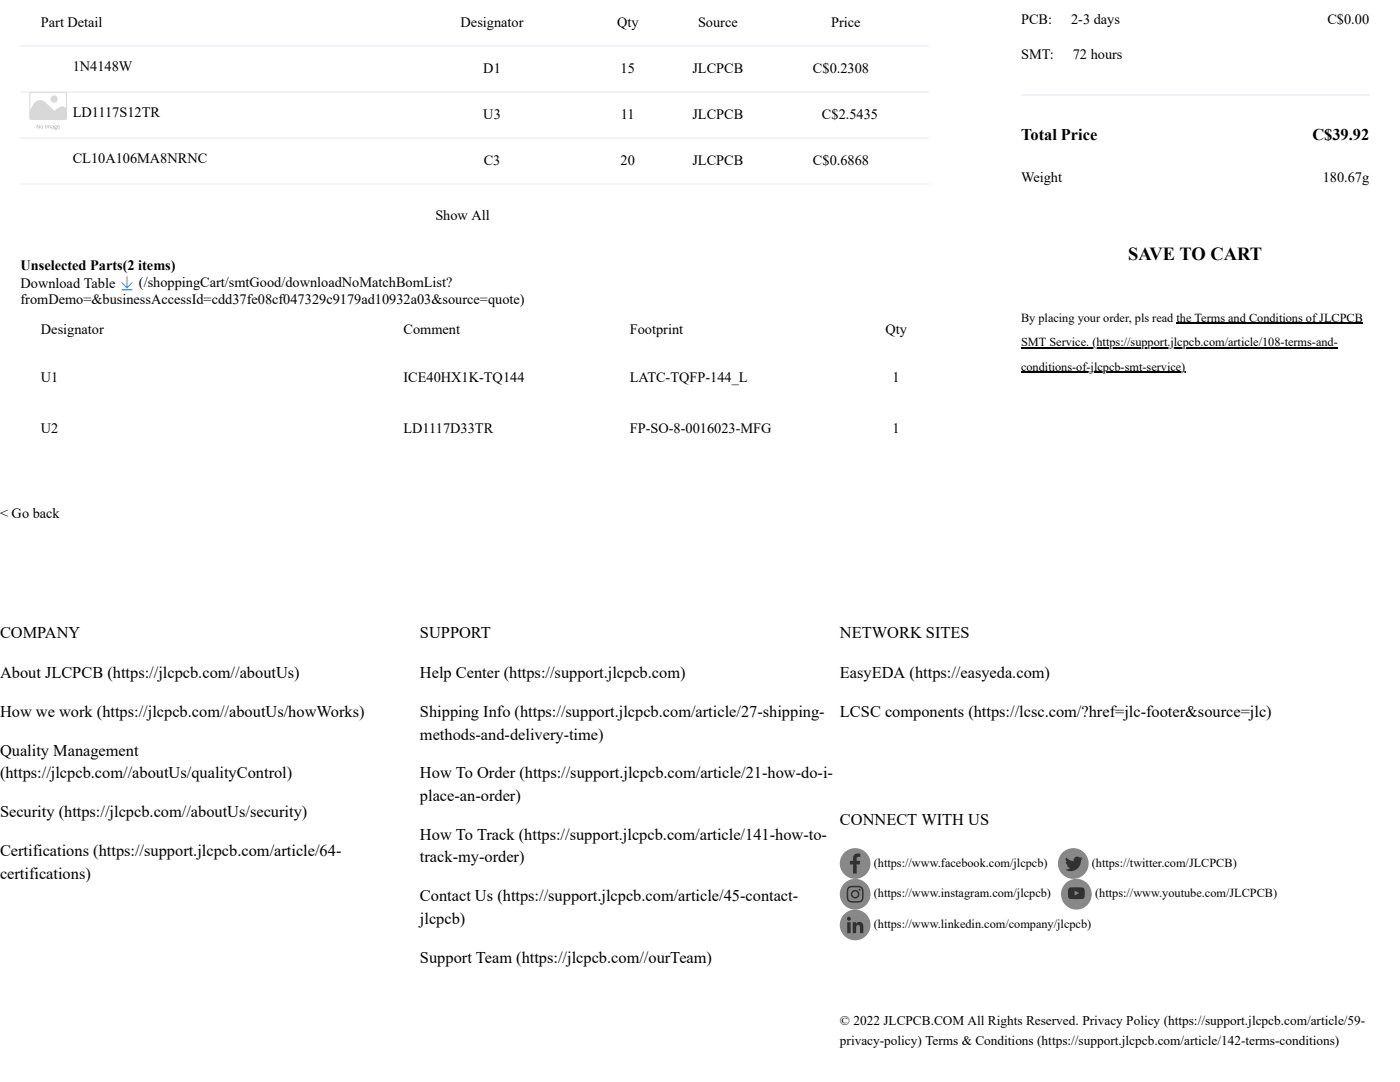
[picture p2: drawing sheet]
<svg xmlns="http://www.w3.org/2000/svg" width="279mm" height="216mm" viewBox="0 0 279 216" stroke-linecap="round" stroke-linejoin="round" font-family="sans-serif">
<defs><g id="words">
<text font-size="3.7" x="225.2" y="51.9">SAVE TO CART</text>
<g font-size="3.3">
<text x="203.8" y="28">Total Price</text>
<text x="261.9" y="28">C$39.92</text>
<text x="0" y="127.3">COMPANY</text>
<text x="83.8" y="127.3">SUPPORT</text>
<text x="167.6" y="127.3">NETWORK SITES</text>
<text x="0" y="135.3">About JLCPCB (https://jlcpcb.com//aboutUs)</text>
<text x="83.8" y="135.3">Help Center (https://support.jlcpcb.com)</text>
<text x="167.6" y="135.3">EasyEDA (https://easyeda.com)</text>
<text x="0" y="143.1">How we work (https://jlcpcb.com//aboutUs/howWorks)</text>
<text x="83.8" y="143.1">Shipping Info (https://support.jlcpcb.com/article/27-shipping-</text>
<text x="167.6" y="143.1">LCSC components (https://lcsc.com/?href=jlc-footer&amp;source=jlc)</text>
<text x="83.8" y="147.6">methods-and-delivery-time)</text>
<text x="0" y="150.8">Quality Management</text>
<text x="0" y="155.3">(https://jlcpcb.com//aboutUs/qualityControl)</text>
<text x="83.8" y="155.3">How To Order (https://support.jlcpcb.com/article/21-how-do-i-</text>
<text x="83.8" y="159.8">place-an-order)</text>
<text x="0" y="163.1">Security (https://jlcpcb.com//aboutUs/security)</text>
<text x="83.8" y="167.6">How To Track (https://support.jlcpcb.com/article/141-how-to-</text>
<text x="167.6" y="164.5">CONNECT WITH US</text>
<text x="0" y="170.9">Certifications (https://support.jlcpcb.com/article/64-</text>
<text x="83.8" y="172.1">track-my-order)</text>
<text x="0" y="175.4">certifications)</text>
<text x="83.8" y="179.9">Contact Us (https://support.jlcpcb.com/article/45-contact-</text>
<text x="83.8" y="184.4">jlcpcb)</text>
<text x="83.8" y="192.1">Support Team (https://jlcpcb.com//ourTeam)</text>
</g>
<g font-size="2.9">
<text x="8.2" y="5.3">Part Detail</text>
<text x="91.9" y="5.3">Designator</text>
<text x="123.1" y="5.3">Qty</text>
<text x="139.3" y="5.3">Source</text>
<text x="165.9" y="5.3">Price</text>
<text x="203.8" y="4.7">PCB:</text>
<text x="213.8" y="4.7">2-3 days</text>
<text x="264.9" y="4.7">C$0.00</text>
<text x="203.8" y="11.9">SMT:</text>
<text x="214.1" y="11.9">72 hours</text>
<text x="14.5" y="14.1">1N4148W</text>
<text x="96.5" y="14.5">D1</text>
<text x="123.9" y="14.5">15</text>
<text x="138.2" y="14.5">JLCPCB</text>
<text x="162.2" y="14.5">C$0.2308</text>
<text x="14.5" y="23.3">LD1117S12TR</text>
<text x="96.5" y="23.7">U3</text>
<text x="123.9" y="23.7">11</text>
<text x="138.2" y="23.7">JLCPCB</text>
<text x="164" y="23.7">C$2.5435</text>
<text x="14.5" y="32.5">CL10A106MA8NRNC</text>
<text x="96.5" y="32.9">C3</text>
<text x="123.9" y="32.9">20</text>
<text x="138.2" y="32.9">JLCPCB</text>
<text x="162.2" y="32.9">C$0.6868</text>
<text x="203.8" y="36.4">Weight</text>
<text x="264" y="36.4">180.67g</text>
<text x="86.9" y="43.9">Show All</text>
<text x="4.1" y="54">Unselected Parts(2 items)</text>
<text x="4.1" y="57.4">Download Table</text>
<text x="27.7" y="57.2">(/shoppingCart/smtGood/downloadNoMatchBomList?</text>
<text x="4.1" y="60.7">fromDemo=&amp;businessAccessId=cdd37fe08cf047329c9179ad10932a03&amp;source=quote)</text>
<text x="8.2" y="66.6">Designator</text>
<text x="80.5" y="66.6">Comment</text>
<text x="125.7" y="66.6">Footprint</text>
<text x="176.7" y="66.6">Qty</text>
<text x="8.2" y="76.2">U1</text>
<text x="80.5" y="76.2">ICE40HX1K-TQ144</text>
<text x="125.7" y="76.2">LATC-TQFP-144_L</text>
<text x="178.1" y="76.2">1</text>
<text x="8.2" y="86.5">U2</text>
<text x="80.5" y="86.5">LD1117D33TR</text>
<text x="125.7" y="86.5">FP-SO-8-0016023-MFG</text>
<text x="178.1" y="86.5">1</text>
<text x="0" y="103.4">&lt; Go back</text>
</g>
<g font-size="2.7">
<text x="167.6" y="204.6">© 2022 JLCPCB.COM All Rights Reserved. Privacy Policy (https://support.jlcpcb.com/article/59-</text>
<text x="167.6" y="208.5">privacy-policy) Terms &amp; Conditions (https://support.jlcpcb.com/article/142-terms-conditions)</text>
</g>
<g font-size="2.5">
<text x="203.8" y="64.2">By placing your order, pls read the Terms and Conditions of JLCPCB</text>
<text x="203.8" y="69.1">SMT Service. (https://support.jlcpcb.com/article/108-terms-and-</text>
<text x="203.8" y="74">conditions-of-jlcpcb-smt-service)</text>
<text x="174.4" y="172.9">(https://www.facebook.com/jlcpcb)</text>
<text x="217.9" y="172.9">(https://twitter.com/JLCPCB)</text>
<text x="174.4" y="179">(https://www.instagram.com/jlcpcb)</text>
<text x="218.6" y="179">(https://www.youtube.com/JLCPCB)</text>
<text x="174.4" y="185.2">(https://www.linkedin.com/company/jlcpcb)</text>
</g>
</g></defs>
<circle cx="170.7" cy="172.1" r="2.76" fill="#313131"/>
<path d="M167.6 172.3a3.1 3.1 0 0 0 6.1 0 3.1 3.1 0 0 0-6.1 0zM170.5 170.6l.4-.3h.8v.7h-.5l-.2 .2v.6h.7l-.1 .7h-.6v1.8h-.8v-1.8h-.6v-.7h.6a1.32 1.32 0 0 1 .3-1.2z" fill="#888"/>
<circle cx="214.2" cy="172.1" r="2.76" fill="#313131"/>
<path d="M211.1 172.3a3.1 3.1 0 0 1 6.2 0 3.1 3.1 0 0 1-6.2 0zM212.7 171.2a.74 .74 0 0 0 .3 .8h-.3a.72 .72 0 0 0 .5 .7l-.3 .1 .4 .3 .3 .1-.9 .3a2.01 2.01 0 0 0 3-1.9l.3-.3-.3 .1 .3-.4-.5 .2a.73 .73 0 0 0-.9-.2 .73 .73 0 0 0-.3 .8 2.14 2.14 0 0 1-1.5-.7z" fill="#888"/>
<circle cx="170.7" cy="178.4" r="2.76" fill="#313131"/>
<path d="M167.6 178.4a3.1 3.1 0 0 0 6.1 0 3.1 3.1 0 0 0-6.1 0zM170.1 178.4a.56 .56 0 0 0 1.1 0 .56 .56 0 0 0-1.1 0zM169.8 178.4a.86 .86 0 0 1 1.7 0 .86 .86 0 0 1-1.7 0zM171.4 177.5a.2 .2 0 0 1 .4 0 .2 .2 0 0 1-.4 0zM169.5 177.2l-.2 1.1a1.27 1.27 0 0 0 .5 1.5h.7a1.27 1.27 0 0 0 1.5-.5v-.7a1.27 1.27 0 0 0-.5-1.5h-1.6zM169.3 177a3.6 3.6 0 0 1 2.8 0 3.6 3.6 0 0 1 0 2.8 3.6 3.6 0 0 1-2.8 0 3.6 3.6 0 0 1 0-2.8z" fill="#888"/>
<circle cx="214.8" cy="178.3" r="2.76" fill="#313131"/>
<g fill="#888">
<path d="M211.7 178.4a3.1 3.1 0 0 1 6.2 0 3.1 3.1 0 0 1-6.2 0zM213.3 177.2l-.2 .6a1.45 1.45 0 0 0 .4 1.6h2.1a.63 .63 0 0 0 .8-.5l.1-.3a1.5 1.5 0 0 0-.4-1.5h-2.2zM214.5 177.7l.9 .5-.9 .5z"/>
<circle cx="170.7" cy="184.6" r="3.1"/>
</g>
<path d="M169.1 184h.7v2.2h-.7zM169 183.3a.4 .4 0 0 1 .8 0 .4 .4 0 0 1-.8 0zM170.2 184h.6v.3a.82 .82 0 0 1 1.1-.3 .82 .82 0 0 1 .4 1v1.2h-.7v-1.3l-.3-.3-.4 .2v1.4h-.7z" fill="#313131"/>
<path d="M167.7 154.9a3.5 3.5 0 0 0 4.2 1.7 5.1 5.1 0 0 0 3.5-1.9h2.1a6.8 6.8 0 0 1-8.6 2.3l-.9-.9zM199.3 152.1a3.6 3.6 0 0 1 4-.4l-.2 1.1h-.3a1.58 1.58 0 0 0-2.1-.3 1.58 1.58 0 0 0-.5 2.1 2.33 2.33 0 0 0 2.3-.4l.1 .2-.3 1.1a3.4 3.4 0 0 1-3.4-.2 2.44 2.44 0 0 1 .4-3.2zM189.3 152.2a3.3 3.3 0 0 1 4.2-.5l-.3 1.1h-.3a1.57 1.57 0 0 0-2.1-.3 1.57 1.57 0 0 0-.4 2.1 2.41 2.41 0 0 0 2.2-.4l.2 .2-.3 1.1a3.2 3.2 0 0 1-3.6-.4 2.54 2.54 0 0 1 .4-2.9zM182 151.3l2 .1-.3 1.7a3.1 3.1 0 0 1-1.5 2.5 4.1 4.1 0 0 1-2.3 .1l.3-1.1a1.23 1.23 0 0 0 1.3 .1 1.23 1.23 0 0 0 .6-1.2l.3-1.2h-.6zM204.3 151.3h.9a3.6 3.6 0 0 1 2.6 .5 1.03 1.03 0 0 1-.5 1.6 1.12 1.12 0 0 1 .6 1.2 1.12 1.12 0 0 1-1 .9 9.7 9.7 0 0 1-3.7 .2zM194.5 151.3h.9a4 4 0 0 1 2.6 .5 1.57 1.57 0 0 1-1.2 2.4l-1.7 .2-.3 1.3h-1.4zM185.2 151.3h1.2l.2 .2-.8 3.2h2a.45 .45 0 0 1 0 .7l-.2 .4-3.5-.1zM170.8 152.5a2 2 0 0 1 2.6-.1 1.25 1.25 0 0 1-.2 1.4 1.25 1.25 0 0 1-1.4 .3l-.1 .1a.59 .59 0 0 1-.9-.5 1.07 1.07 0 0 1 1.6-.9l.1-.2h.4l-.5 1.3a.85 .85 0 0 0 .8-1 .85 .85 0 0 0-1.1-.7 1.4 1.4 0 0 0-1.4 2.1 2.72 2.72 0 0 0 2.5-.1h.2a2.23 2.23 0 0 1-3.1 .1 1.57 1.57 0 0 1 .5-1.8zM205.1 153.9l-.2 .9a1.12 1.12 0 0 0 1.4-.6l-.2-.2zM169.6 151.6h.7l-.1 .5a4.1 4.1 0 0 1-.7 2.2 .92 .92 0 0 1-1.6-.4l.4-.2a.57 .57 0 0 0 .7 .1 .57 .57 0 0 0 .3-.6zM176.5 152.2a1.53 1.53 0 0 1 2.3-.2l-.4 .3a.99 .99 0 0 0-1.3 .2 .99 .99 0 0 0 0 1.3h.7a.36 .36 0 0 1 .4-.1 .36 .36 0 0 1 .2 .4 1.34 1.34 0 0 1-1.9 .1 1.34 1.34 0 0 1 0-2zM174.3 151.6h.7l-.4 2.2 1.2 .1-.1 .5h-2zM171.5 153.1l-.2 .7a.67 .67 0 0 0 .7-.2 .67 .67 0 0 0 .1-.7h-.3zM195.7 152.3l-.3 1a1.06 1.06 0 0 0 1.3-.5 .75 .75 0 0 0-1-.5zM205.5 152.3l-.2 .7 .9-.1a.34 .34 0 0 0 .2-.5 .34 .34 0 0 0-.5-.1zM170.1 150.8l.2-.1a6.7 6.7 0 0 1 6.3-.4l1.1 1.1h-2.1a3.5 3.5 0 0 0-4-1z" fill-rule="evenodd" fill="#fff"/>
<g fill="#fff">
<path d="M4.1 0h76v9h-76z"/>
<path d="M80.1 0h36.2v9h-36.2z"/>
<path d="M116.3 0h18v9h-18z"/>
<path d="M134.3 0h18v9h-18z"/>
<path d="M152.3 0h33.1v9h-33.1z"/>
<path d="M4.1 9h76v9.2h-76z"/>
<path d="M80.1 9h36.2v9.2h-36.2z"/>
<path d="M116.3 9h18v9.2h-18z"/>
<path d="M134.3 9h18v9.2h-18z"/>
<path d="M152.3 9h33.1v9.2h-33.1z"/>
<path d="M4.1 18.2h76v9.2h-76z"/>
<path d="M80.1 18.2h36.2v9.2h-36.2z"/>
<path d="M116.3 18.2h18v9.2h-18z"/>
<path d="M134.3 18.2h18v9.2h-18z"/>
<path d="M152.3 18.2h33.1v9.2h-33.1z"/>
<path d="M4.1 27.4h76v9.2h-76z"/>
<path d="M80.1 27.4h36.2v9.2h-36.2z"/>
<path d="M116.3 27.4h18v9.2h-18z"/>
<path d="M134.3 27.4h18v9.2h-18z"/>
<path d="M152.3 27.4h33.1v9.2h-33.1z"/>
<path d="M4.1 36.6h181.3v12.7h-181.3z"/>
</g>
<path d="M4.1 9.1h181.3M4.1 18.3h181.3M4.1 36.7h181.3M4.1 27.5h181.3" fill="none" stroke="#f1f3f6" stroke-width=".2"/>
<g fill="#fff">
<path d="M4.1 61.3h72.3v9h-72.3z"/>
<path d="M76.4 61.3h45.2v9h-45.2z"/>
<path d="M121.6 61.3h50.7v9h-50.7z"/>
<path d="M172.3 61.3h13.1v9h-13.1z"/>
<path d="M4.1 70.3h72.3v10.2h-72.3z"/>
<path d="M76.4 70.3h45.2v10.2h-45.2z"/>
<path d="M121.6 70.3h50.7v10.2h-50.7z"/>
<path d="M172.3 70.3h13.1v10.2h-13.1z"/>
<path d="M4.1 80.5h72.3v10.2h-72.3z"/>
<path d="M76.4 80.5h45.2v10.2h-45.2z"/>
<path d="M121.6 80.5h50.7v10.2h-50.7z"/>
<path d="M172.3 80.5h13.1v10.2h-13.1z"/>
</g>
<path d="M24.3 56.4l1 1 1.1-1M24.3 57.8h2.1M25.3 55.2v2.2" fill="none" stroke="#2b8ced" stroke-width=".2"/>
<path d="M6 18.5h7.2v5.3h-7.2z" fill="none" stroke="#d8d8d8" stroke-width=".2"/>
<path d="M7 20.4a1.52 1.52 0 0 1 2.1 0l1.8 1.7 1-.7a.9 .9 0 0 1 1.4 .7v1.5l-.3 .3h-6.8l-.2-.2a3.3 3.3 0 0 1 1-3.3z" fill-rule="evenodd" fill="#d8d8d8"/>
<circle cx="10.8" cy="19.8" r=".72" fill="#d8d8d8"/>
<path d="M7.3 24.9v.7l.1-.6 .5 .6v-.7v.6zM8.1 25.4a.3 .3 0 0 0 .6 0 .3 .3 0 0 0-.6 0zM8.2 25.4a.21 .21 0 0 1 .4 0 .21 .21 0 0 1-.4 0zM9 24.9l.1 .7zM9.3 25.1v.5l.3-.5 .1 .5 .2-.5 .2 .5v-.5zM10.3 25.1l.3 .2h-.3v.3h.4v-.5zM10.4 25.4h.2v.1l-.2 .1zM10.9 25.1v.5l-.1 .1a.22 .22 0 0 0 .3 .2 .22 .22 0 0 0 .1-.3l-.2-.1 .2-.1 .2-.3zM11 25.2h.2v.1h-.2zM10.9 25.6l.4 .1-.3 .1zM11.5 25.1a.28 .28 0 0 0 0 .5 .28 .28 0 0 0 .4-.1l-.3 .1-.1-.2h.4v-.3zM11.6 25.2l.1-.1 .1 .2h-.3z" fill="#999"/>
<path d="M203.8 18.9h69.5" fill="none" stroke="#f1f3f6" stroke-width=".2"/>
<path d="M203.8 69.4h63.3M203.8 74.3h32.8M234.8 64.5h37.2" fill="none" stroke="#000" stroke-width=".2"/>
<use href="#words"/>
</svg>
